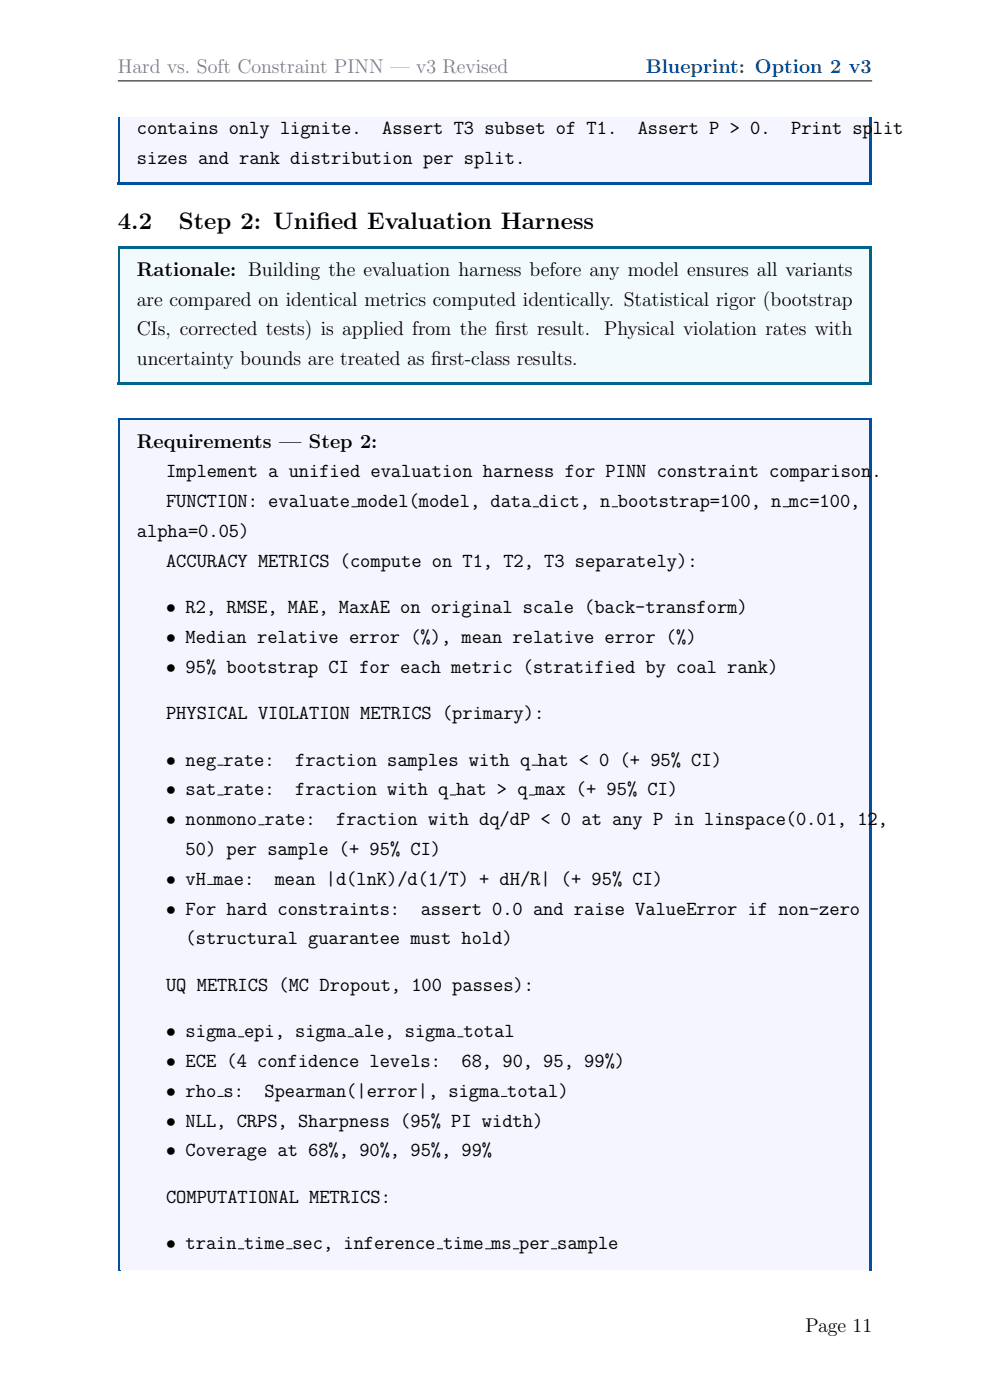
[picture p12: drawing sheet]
<svg xmlns="http://www.w3.org/2000/svg" width="210mm" height="297mm" viewBox="0 0 210 297" stroke-linecap="round" stroke-linejoin="round" font-family="sans-serif">
<defs><g id="words">
<g font-size="5.1">
<text x="25" y="48.5">4.2</text>
<text x="38" y="48.5">Step 2: Unif</text>
<text x="67.1" y="48.5">ied Evaluation Harness</text>
</g>
<text font-size="4.2" fill="#808080" x="25" y="15.6">Hard vs. Soft Constraint PINN — v3 Revised</text>
<text font-size="4.2" fill="#0050a0" x="137" y="15.6">Blueprint: Option 2 v3</text>
<g font-size="4.2">
<text x="29" y="28.5">contains only lignite.</text>
<text x="81.1" y="28.5">Assert T3 subset of T1.</text>
<text x="135.3" y="28.5">Assert P &gt; 0.</text>
<text x="167.8" y="28.5">Print split</text>
<text x="29" y="34.8">sizes and rank distribution per split.</text>
<text x="29" y="58.5">Rationale: Building the evaluation harness before any model ensures all variants</text>
<text x="29" y="64.8">are compared on identical metrics computed identically. Statistical rigor (bootstrap</text>
<text x="29" y="71.2">CIs, corrected tests) is applied from the f</text>
<text x="105" y="71.2">irst result.</text>
<text x="128.1" y="71.2">Physical violation rates with</text>
<text x="29" y="77.5">uncertainty bounds are treated as f</text>
<text x="91.4" y="77.5">irst-class results.</text>
<text x="29" y="94.9">Requirements — Step 2:</text>
<text x="35.2" y="101.3">Implement a unified evaluation harness for PINN constraint comparison.</text>
<text x="35.2" y="107.6">FUNCTION: evaluate model(model, data dict, n bootstrap=100, n mc=100,</text>
<text x="29" y="113.9">alpha=0.05)</text>
<text x="35.2" y="120.2">ACCURACY METRICS (compute on T1, T2, T3 separately):</text>
<text x="35.2" y="130.1">• R2, RMSE, MAE, MaxAE on original scale (back-transform)</text>
<text x="35.2" y="136.4">• Median relative error (%), mean relative error (%)</text>
<text x="35.2" y="142.7">• 95% bootstrap CI for each metric (stratified by coal rank)</text>
<text x="35.2" y="152.6">PHYSICAL VIOLATION METRICS (primary):</text>
<text x="35.2" y="162.4">• neg rate:</text>
<text x="62.6" y="162.4">fraction samples with q hat &lt; 0 (+ 95% CI)</text>
<text x="35.2" y="168.7">• sat rate:</text>
<text x="62.6" y="168.7">fraction with q hat &gt; q max (+ 95% CI)</text>
<text x="35.2" y="175">• nonmono rate:</text>
<text x="71.3" y="175">fraction with dq/dP &lt; 0 at any P in linspace(0.01, 12,</text>
<text x="39.4" y="181.4">50) per sample (+ 95% CI)</text>
<text x="35.2" y="187.7">• vH mae:</text>
<text x="58.3" y="187.7">mean |d(lnK)/d(1/T) + dH/R| (+ 95% CI)</text>
<text x="35.2" y="194">• For hard constraints:</text>
<text x="89.2" y="194">assert 0.0 and raise ValueError if non-zero</text>
<text x="39.4" y="200.3">(structural guarantee must hold)</text>
<text x="35.2" y="210.2">UQ METRICS (MC Dropout, 100 passes):</text>
<text x="35.2" y="220">• sigma epi, sigma ale, sigma total</text>
<text x="35.2" y="226.3">• ECE (4 confidence levels:</text>
<text x="97.9" y="226.3">68, 90, 95, 99%)</text>
<text x="35.2" y="232.7">• rho s:</text>
<text x="56.1" y="232.7">Spearman(|error|, sigma total)</text>
<text x="35.2" y="239">• NLL, CRPS, Sharpness (95% PI width)</text>
<text x="35.2" y="245.3">• Coverage at 68%, 90%, 95%, 99%</text>
<text x="35.2" y="255.2">COMPUTATIONAL METRICS:</text>
<text x="35.2" y="265">• train time sec, inference time ms per sample</text>
<text x="170.8" y="282.5">Page 11</text>
</g>
</g></defs>
<path d="M25 17.2h160" fill="none" stroke="#000" stroke-width=".21"/>
<path d="M25 25h.5v13.6h-.5z" fill="#0050a0"/>
<path d="M25.5 25h159v13.6h-159z" fill="#f5f5ff"/>
<g fill="#0050a0">
<path d="M25 38.6h160v.5h-160z"/>
<path d="M184.5 25h.5v13.6h-.5z"/>
</g>
<g fill="#00648c">
<path d="M25 52.2h.5v28.9h-.5z"/>
<path d="M25.5 52.2h159v.6h-159z"/>
</g>
<path d="M25.5 52.8h159v28.3h-159z" fill="#f3fafe"/>
<g fill="#00648c">
<path d="M25 81.1h160v.5h-160z"/>
<path d="M184.5 52.2h.5v28.9h-.5z"/>
</g>
<g fill="#0050a0">
<path d="M25 88.7h.5v180.7h-.5z"/>
<path d="M25.5 88.7h159v.5h-159z"/>
</g>
<path d="M25.5 89.2h159v180.2h-159z" fill="#f5f5ff"/>
<path d="M184.5 88.7h.5v180.7h-.5z" fill="#0050a0"/>
<g fill="none" stroke="#000" stroke-width=".21">
<path d="M74.6 107.5h1.3M113 107.5h1.3M129.8 107.5h1.3M166.1 107.5h1.3M46.1 162.3h1.3M46.1 168.7h1.3M54.8 175h1.3M95.4 168.7h1.3M112.2 168.7h1.3M112.8 162.3h1.3M44 187.6h1.3M50.5 220h1.3"/>
<path d="M73.7 220h1.3M97 220h1.3M46.1 232.6h1.3M106.3 232.6h1.3M50.5 264.9h1.3M60.7 264.9h1.3M92.7 264.9h1.3M102.9 264.9h1.3M108.8 264.9h1.3M116.9 264.9h1.3"/>
</g>
<use href="#words"/>
</svg>
